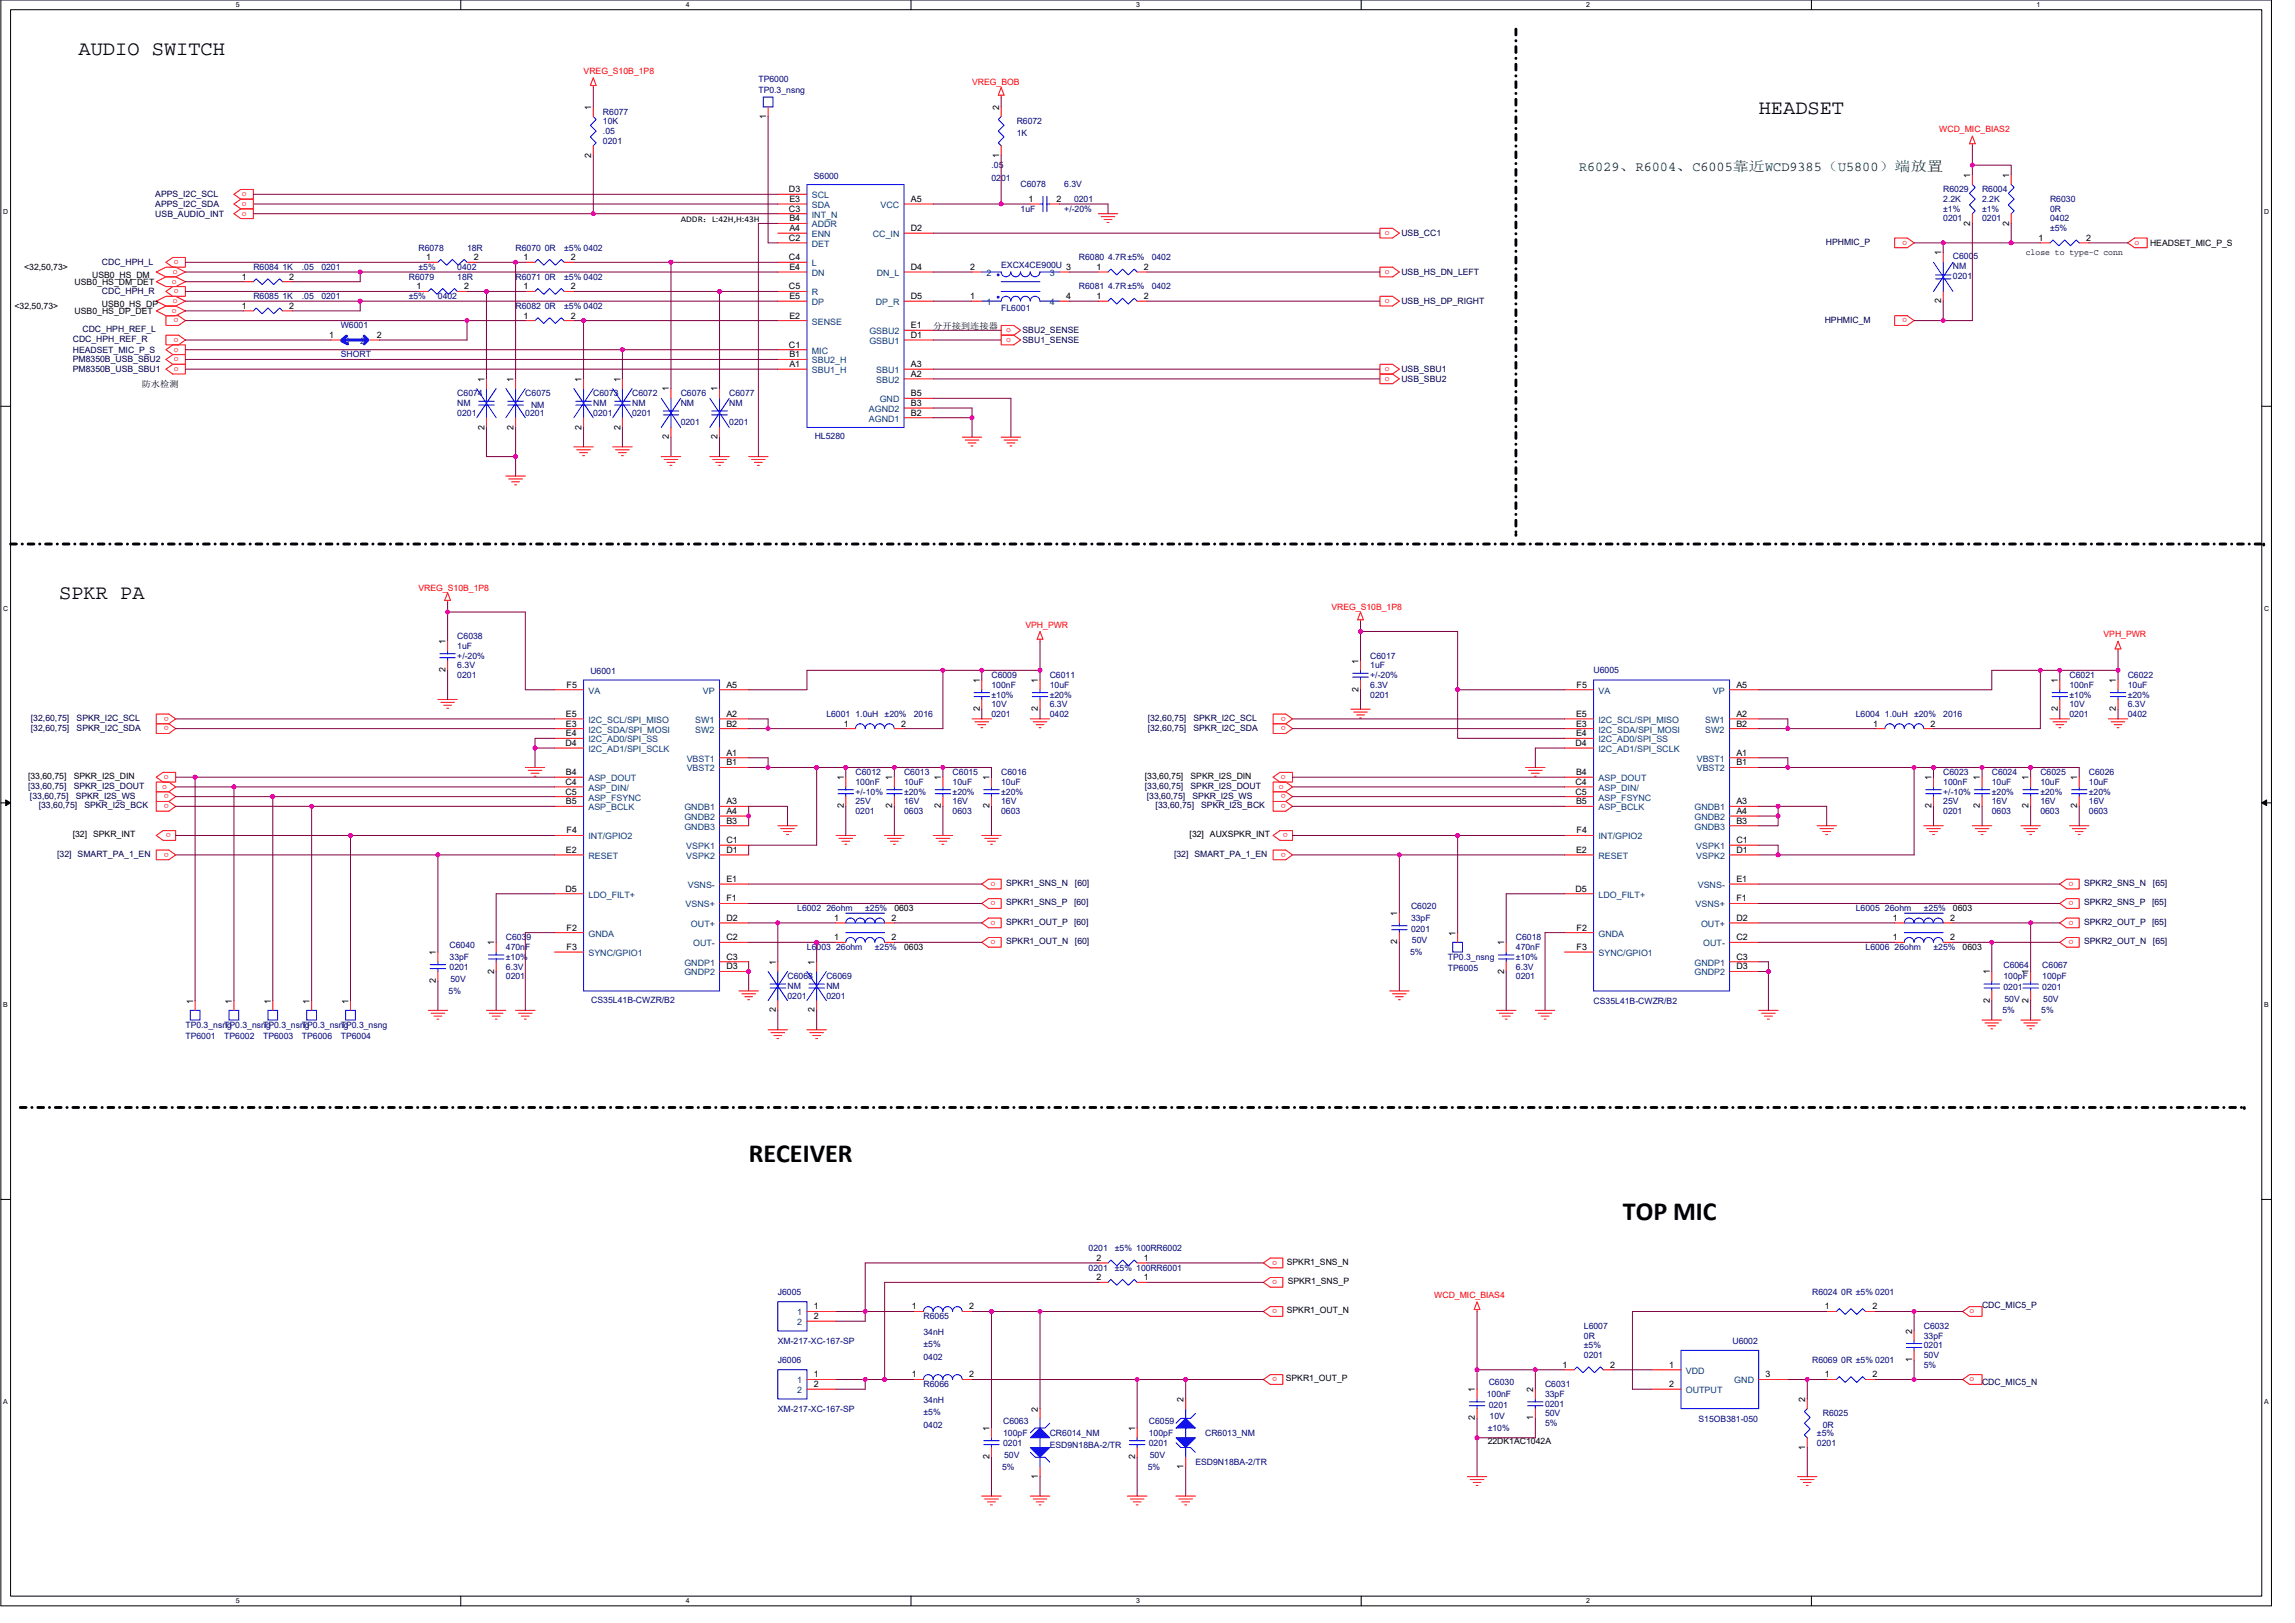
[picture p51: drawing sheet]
<svg xmlns="http://www.w3.org/2000/svg" width="420mm" height="297mm" viewBox="0 0 420 297" stroke-linecap="round" stroke-linejoin="round" font-family="sans-serif">
<defs><g id="words">
<g font-size="4.8">
<text x="137.1" y="212.6">RECEIVER</text>
<text x="297.1" y="223.2">TOP MIC</text>
</g>
<g font-size="3.7">
<text x="14.4" y="10.1">AUDIO SWITCH</text>
<text x="322" y="20.9">HEADSET</text>
<text x="10.8" y="109.6">SPKR PA</text>
</g>
<text font-size="2.5" fill="#008000" x="289.1" y="31.3">R6029、R6004、C6005靠近WCD9385（U5800）端放置</text>
<g font-size="1.6" fill="#f00">
<text x="106.8" y="13.5">VREG_S10B_1P8</text>
<text x="178" y="15.6">VREG_BOB</text>
<text x="355" y="24.2">WCD_MIC_BIAS2</text>
<text x="44.2" y="35.9">o</text>
<text x="44.2" y="37.7">o</text>
<text x="44.2" y="39.5">o</text>
<text x="253.5" y="43">o</text>
<text x="349.2" y="44" transform="rotate(180 349.2 44)">o</text>
<text x="390.8" y="44.8">o</text>
<text x="31.4" y="51.9">o</text>
<text x="31.6" y="50.1">o</text>
<text x="31.8" y="48.4">o</text>
<text x="31.8" y="53.7">o</text>
<text x="253.5" y="50.1">o</text>
<text x="31.4" y="57.3">o</text>
<text x="31.6" y="55.5">o</text>
<text x="32.7" y="58.3" transform="rotate(180 32.7 58.3)">o</text>
<text x="253.5" y="55.5">o</text>
<text x="349.2" y="58.3" transform="rotate(180 349.2 58.3)">o</text>
<text x="31.8" y="64.4">o</text>
<text x="32.7" y="61.8" transform="rotate(180 32.7 61.8)">o</text>
<text x="184.2" y="60.8">o</text>
<text x="184.2" y="62.6">o</text>
<text x="31.8" y="66.1">o</text>
<text x="31.8" y="67.9">o</text>
<text x="253.5" y="67.9">o</text>
<text x="253.5" y="69.7">o</text>
<text x="76.6" y="108.1">VREG_S10B_1P8</text>
<text x="243.7" y="111.7">VREG_S10B_1P8</text>
<text x="187.7" y="114.9">VPH_PWR</text>
<text x="385.1" y="116.6">VPH_PWR</text>
<text x="30.9" y="131.1" transform="rotate(180 30.9 131.1)">o</text>
<text x="235.4" y="131.1" transform="rotate(180 235.4 131.1)">o</text>
<text x="30.9" y="132.9" transform="rotate(180 30.9 132.9)">o</text>
<text x="235.4" y="132.9" transform="rotate(180 235.4 132.9)">o</text>
<text x="30" y="142.6">o</text>
<text x="234.5" y="142.6">o</text>
<text x="29.7" y="144.4">o</text>
<text x="30.9" y="145.4" transform="rotate(180 30.9 145.4)">o</text>
<text x="30.9" y="147.2" transform="rotate(180 30.9 147.2)">o</text>
<text x="234.1" y="144.4">o</text>
<text x="235.4" y="145.4" transform="rotate(180 235.4 145.4)">o</text>
<text x="235.4" y="147.2" transform="rotate(180 235.4 147.2)">o</text>
<text x="31.3" y="152.5" transform="rotate(180 31.3 152.5)">o</text>
<text x="235.7" y="152.5" transform="rotate(180 235.7 152.5)">o</text>
<text x="30.9" y="156" transform="rotate(180 30.9 156)">o</text>
<text x="182.2" y="161.4" transform="rotate(180 182.2 161.4)">o</text>
<text x="235.4" y="156" transform="rotate(180 235.4 156)">o</text>
<text x="379.6" y="161.4" transform="rotate(180 379.6 161.4)">o</text>
<text x="182.2" y="164.9" transform="rotate(180 182.2 164.9)">o</text>
<text x="379.6" y="164.9" transform="rotate(180 379.6 164.9)">o</text>
<text x="182.2" y="168.5" transform="rotate(180 182.2 168.5)">o</text>
<text x="182.2" y="172" transform="rotate(180 182.2 172)">o</text>
<text x="379.6" y="168.5" transform="rotate(180 379.6 168.5)">o</text>
<text x="379.6" y="172" transform="rotate(180 379.6 172)">o</text>
<text x="233.8" y="230.7" transform="rotate(180 233.8 230.7)">o</text>
<text x="233.8" y="239.6" transform="rotate(180 233.8 239.6)">o</text>
<text x="233.8" y="234.3" transform="rotate(180 233.8 234.3)">o</text>
<text x="262.6" y="237.5">WCD_MIC_BIAS4</text>
<text x="360.6" y="240.4">o</text>
<text x="233.8" y="252.1" transform="rotate(180 233.8 252.1)">o</text>
<text x="360.6" y="252.8">o</text>
</g>
<g font-size="1.6" fill="#000080">
<text x="138.8" y="14.9">TP6000</text>
<text x="138.8" y="17.1">TP0.3_nsng</text>
<text x="110.4" y="21">R6077</text>
<text x="110.4" y="22.8">10K</text>
<text x="186.1" y="22.8">R6072</text>
<text x="110.4" y="24.5">.05</text>
<text x="110.4" y="26.3">0201</text>
<text x="186.1" y="24.9">1K</text>
<text x="149" y="32.7">S6000</text>
<text x="181.5" y="30.8">.05</text>
<text x="181.5" y="33.1">0201</text>
<text x="186.8" y="34.3">C6078</text>
<text x="194.8" y="34.3">6.3V</text>
<text x="355.8" y="35.2">R6029</text>
<text x="362.9" y="35.2">R6004</text>
<text x="186.8" y="38.8">1uF</text>
<text x="194.8" y="38.8">+/-20%</text>
<text x="196.6" y="37">0201</text>
<text x="355.8" y="37">2.2K</text>
<text x="355.8" y="38.8">±1%</text>
<text x="355.8" y="40.5">0201</text>
<text x="362.9" y="37">2.2K</text>
<text x="362.9" y="38.8">±1%</text>
<text x="362.9" y="40.5">0201</text>
<text x="375.3" y="37">R6030</text>
<text x="375.3" y="38.8">0R</text>
<text x="375.3" y="40.5">0402</text>
<text x="76.6" y="45.9">R6078</text>
<text x="85.5" y="45.9">18R</text>
<text x="94.4" y="45.9">R6070</text>
<text x="99.7" y="45.9">0R</text>
<text x="103.3" y="45.9">±5% 0402</text>
<text x="197.5" y="47.6">R6080</text>
<text x="202.8" y="47.6">4.7R±5%</text>
<text x="210.8" y="47.6">0402</text>
<text x="357.5" y="47.5">C6005</text>
<text x="375.3" y="42.3">±5%</text>
<text x="46.4" y="49.4">R6084</text>
<text x="51.7" y="49.4">1K</text>
<text x="55.3" y="49.4">.05</text>
<text x="58.8" y="49.4">0201</text>
<text x="74.8" y="51.2">R6079</text>
<text x="76.6" y="49.4">±5%</text>
<text x="83.7" y="51.2">18R</text>
<text x="83.7" y="49.4">0402</text>
<text x="94.4" y="51.2">R6071</text>
<text x="99.7" y="51.2">0R</text>
<text x="103.3" y="51.2">±5% 0402</text>
<text x="183.3" y="49.1">EXCX4CE900U 3</text>
<text x="197.5" y="53">R6081</text>
<text x="202.8" y="53">4.7R±5%</text>
<text x="210.8" y="53">0402</text>
<text x="357.5" y="49.3">NM</text>
<text x="357.5" y="51">0201</text>
<text x="46.4" y="54.8">R6085</text>
<text x="51.7" y="54.8">1K</text>
<text x="55.3" y="54.8">.05</text>
<text x="58.8" y="54.8">0201</text>
<text x="74.8" y="54.8">±5%</text>
<text x="80.2" y="54.8">0402</text>
<text x="94.4" y="56.5">R6082</text>
<text x="99.7" y="56.5">0R</text>
<text x="103.3" y="56.5">±5% 0402</text>
<text x="183.3" y="56.9">FL6001</text>
<text x="62.4" y="60.1">W6001</text>
<text x="62.4" y="65.4">SHORT</text>
<text x="83.7" y="72.5">C6074</text>
<text x="83.7" y="74.3">NM</text>
<text x="83.7" y="76.1">0201</text>
<text x="96.2" y="72.5">C6075</text>
<text x="96.2" y="76.1">0201</text>
<text x="97.2" y="74.7">NM</text>
<text x="108.6" y="72.5">C6073</text>
<text x="108.6" y="74.3">NM</text>
<text x="108.6" y="76.1">0201</text>
<text x="115.7" y="72.5">C6072</text>
<text x="115.7" y="74.3">NM</text>
<text x="115.7" y="76.1">0201</text>
<text x="124.6" y="72.5">C6076</text>
<text x="124.6" y="74.3">NM</text>
<text x="124.6" y="77.9">0201</text>
<text x="133.5" y="72.5">C6077</text>
<text x="133.5" y="74.3">NM</text>
<text x="133.5" y="77.9">0201</text>
<text x="149.2" y="80.4">HL5280</text>
<text x="83.7" y="117">C6038</text>
<text x="83.7" y="118.8">1uF</text>
<text x="83.7" y="124.1">0201</text>
<text x="83.7" y="122.3">6.3V</text>
<text x="83.7" y="120.5">+/-20%</text>
<text x="108.1" y="123.4">U6001</text>
<text x="181.5" y="124.1">C6009</text>
<text x="181.5" y="125.9">100nF</text>
<text x="192.2" y="124.1">C6011</text>
<text x="192.2" y="125.9">10uF</text>
<text x="250.9" y="120.5">C6017</text>
<text x="250.9" y="122.3">1uF</text>
<text x="250.9" y="125.9">6.3V</text>
<text x="250.9" y="124.1">+/-20%</text>
<text x="291.8" y="123.2">U6005</text>
<text x="378.9" y="124.1">C6021</text>
<text x="378.9" y="125.9">100nF</text>
<text x="389.5" y="124.1">C6022</text>
<text x="389.5" y="125.9">10uF</text>
<text x="151.3" y="131.2">L6001</text>
<text x="156.6" y="131.2">1.0uH ±20%</text>
<text x="167.3" y="131.2">2016</text>
<text x="181.5" y="131.2">0201</text>
<text x="181.5" y="129.4">10V</text>
<text x="181.5" y="127.7">±10%</text>
<text x="192.2" y="131.2">0402</text>
<text x="192.2" y="129.4">6.3V</text>
<text x="192.2" y="127.7">±20%</text>
<text x="250.9" y="127.7">0201</text>
<text x="339.8" y="131.2">L6004</text>
<text x="345.1" y="131.2">1.0uH ±20%</text>
<text x="355.8" y="131.2">2016</text>
<text x="378.9" y="131.2">0201</text>
<text x="378.9" y="129.4">10V</text>
<text x="378.9" y="127.7">±10%</text>
<text x="389.5" y="131.2">0402</text>
<text x="389.5" y="129.4">6.3V</text>
<text x="389.5" y="127.7">±20%</text>
<text x="156.6" y="141.9">C6012</text>
<text x="156.6" y="143.7">100nF</text>
<text x="165.5" y="141.9">C6013</text>
<text x="165.5" y="143.7">10uF</text>
<text x="174.4" y="141.9">C6015</text>
<text x="174.4" y="143.7">10uF</text>
<text x="183.3" y="141.9">C6016</text>
<text x="183.3" y="143.7">10uF</text>
<text x="355.8" y="141.9">C6023</text>
<text x="355.8" y="143.7">100nF</text>
<text x="364.6" y="141.9">C6024</text>
<text x="364.6" y="143.7">10uF</text>
<text x="373.5" y="141.9">C6025</text>
<text x="373.5" y="143.7">10uF</text>
<text x="382.4" y="141.9">C6026</text>
<text x="382.4" y="143.7">10uF</text>
<text x="156.6" y="149">0201</text>
<text x="156.6" y="147.2">25V</text>
<text x="156.6" y="145.4">+/-10%</text>
<text x="165.5" y="149">0603</text>
<text x="165.5" y="147.2">16V</text>
<text x="165.5" y="145.4">±20%</text>
<text x="174.4" y="149">0603</text>
<text x="174.4" y="147.2">16V</text>
<text x="174.4" y="145.4">±20%</text>
<text x="183.3" y="149">0603</text>
<text x="183.3" y="147.2">16V</text>
<text x="183.3" y="145.4">±20%</text>
<text x="355.8" y="149">0201</text>
<text x="355.8" y="147.2">25V</text>
<text x="355.8" y="145.4">+/-10%</text>
<text x="364.6" y="149">0603</text>
<text x="364.6" y="147.2">16V</text>
<text x="364.6" y="145.4">±20%</text>
<text x="373.5" y="149">0603</text>
<text x="373.5" y="147.2">16V</text>
<text x="373.5" y="145.4">±20%</text>
<text x="382.4" y="149">0603</text>
<text x="382.4" y="147.2">16V</text>
<text x="382.4" y="145.4">±20%</text>
<text x="146" y="166.8">L6002</text>
<text x="151.3" y="166.8">26ohm</text>
<text x="158.4" y="166.8">±25%</text>
<text x="258.3" y="166.4">C6020</text>
<text x="339.8" y="166.8">L6005</text>
<text x="345.1" y="166.8">26ohm</text>
<text x="352.2" y="166.8">±25%</text>
<text x="82.3" y="173.5">C6040</text>
<text x="92.6" y="172.1">C6039</text>
<text x="92.6" y="173.9">470nF</text>
<text x="147.7" y="173.9">L6003</text>
<text x="153.1" y="173.9">26ohm</text>
<text x="160.2" y="173.9">±25%</text>
<text x="258.3" y="168.6">33pF</text>
<text x="258.3" y="170.5">0201</text>
<text x="258.5" y="172.6">50V</text>
<text x="277.5" y="172.1">C6018</text>
<text x="277.5" y="173.9">470nF</text>
<text x="341.5" y="173.9">L6006</text>
<text x="346.9" y="173.9">26ohm</text>
<text x="354" y="173.9">±25%</text>
<text x="82.3" y="175.7">33pF</text>
<text x="82.3" y="177.6">0201</text>
<text x="82.5" y="179.7">50V</text>
<text x="92.6" y="179.2">0201</text>
<text x="92.6" y="177.4">6.3V</text>
<text x="92.6" y="175.7">±10%</text>
<text x="144.2" y="179.2">C6068</text>
<text x="151.3" y="179.2">C6069</text>
<text x="258.1" y="174.8">5%</text>
<text x="265.1" y="177.8">TP6005</text>
<text x="265.1" y="175.7">TP0.3_nsng</text>
<text x="277.5" y="179.2">0201</text>
<text x="277.5" y="177.4">6.3V</text>
<text x="277.5" y="175.7">±10%</text>
<text x="366.8" y="177.1">C6064</text>
<text x="366.8" y="179.2">100pF</text>
<text x="373.9" y="177.1">C6067</text>
<text x="373.9" y="179.2">100pF</text>
<text x="82.1" y="181.9">5%</text>
<text x="108.3" y="183.5">CS35L41B-CWZR/B2</text>
<text x="144.2" y="181">NM</text>
<text x="144.2" y="182.8">0201</text>
<text x="151.3" y="181">NM</text>
<text x="151.3" y="182.8">0201</text>
<text x="291.8" y="183.8">CS35L41B-CWZR/B2</text>
<text x="366.6" y="185.4">5%</text>
<text x="366.8" y="181.2">0201</text>
<text x="367" y="183.3">50V</text>
<text x="373.7" y="185.4">5%</text>
<text x="373.9" y="181.2">0201</text>
<text x="374.1" y="183.3">50V</text>
<text x="33.9" y="190.2">TP6001</text>
<text x="33.9" y="188.1">TP0.3_nsng</text>
<text x="41.1" y="190.2">TP6002</text>
<text x="41.1" y="188.1">TP0.3_nsng</text>
<text x="48.2" y="190.2">TP6003</text>
<text x="48.2" y="188.1">TP0.3_nsng</text>
<text x="55.3" y="190.2">TP6006</text>
<text x="55.3" y="188.1">TP0.3_nsng</text>
<text x="62.4" y="190.2">TP6004</text>
<text x="62.4" y="188.1">TP0.3_nsng</text>
<text x="199.3" y="229">0201</text>
<text x="199.3" y="232.6">0201</text>
<text x="204.1" y="229">±5% 100RR6002</text>
<text x="204.1" y="232.6">±5% 100RR6001</text>
<text x="142.4" y="237">J6005</text>
<text x="331.8" y="237">R6024</text>
<text x="337.1" y="237">0R ±5% 0201</text>
<text x="169.1" y="241.4">R6065</text>
<text x="169.1" y="244.3">34nH</text>
<text x="290" y="243.2">L6007</text>
<text x="290" y="245">0R</text>
<text x="317.2" y="245.9">U6002</text>
<text x="352.2" y="243.2">C6032</text>
<text x="352.2" y="245">33pF</text>
<text x="142.4" y="249.4">J6006</text>
<text x="142.4" y="246.1">XM-217-XC-167-SP</text>
<text x="169.1" y="246.6">±5%</text>
<text x="169.1" y="248.9">0402</text>
<text x="290" y="246.8">±5%</text>
<text x="290" y="248.6">0201</text>
<text x="331.8" y="249.4">R6069</text>
<text x="337.1" y="249.4">0R ±5% 0201</text>
<text x="352.2" y="246.8">0201</text>
<text x="352.2" y="248.6">50V</text>
<text x="352.2" y="250.3">5%</text>
<text x="169.1" y="253.9">R6066</text>
<text x="169.1" y="256.7">34nH</text>
<text x="272.2" y="255.7">100nF</text>
<text x="272.6" y="253.5">C6030</text>
<text x="272.6" y="257.6">0201</text>
<text x="282.9" y="253.9">C6031</text>
<text x="282.9" y="255.7">33pF</text>
<text x="282.9" y="257.4">0201</text>
<text x="142.4" y="258.5">XM-217-XC-167-SP</text>
<text x="169.1" y="259.1">±5%</text>
<text x="169.1" y="261.4">0402</text>
<text x="183.7" y="260.6">C6063</text>
<text x="183.7" y="262.8">100pF</text>
<text x="192.2" y="262.8">CR6014_NM</text>
<text x="210.3" y="260.6">C6059</text>
<text x="210.3" y="262.8">100pF</text>
<text x="220.6" y="262.8">CR6013_NM</text>
<text x="272.4" y="261.9">±10%</text>
<text x="272.7" y="259.8">10V</text>
<text x="282.9" y="259.2">50V</text>
<text x="282.9" y="261">5%</text>
<text x="310.9" y="260.3">S15OB381-050</text>
<text x="332.6" y="262.8">±5%</text>
<text x="333.7" y="259.2">R6025</text>
<text x="333.7" y="261.4">0R</text>
<text x="183.5" y="269">5%</text>
<text x="183.7" y="264.7">0201</text>
<text x="183.8" y="266.9">50V</text>
<text x="192.2" y="264.9">ESD9N18BA-2/TR</text>
<text x="210.1" y="269">5%</text>
<text x="210.3" y="264.7">0201</text>
<text x="210.5" y="266.9">50V</text>
<text x="218.9" y="268.1">ESD9N18BA-2/TR</text>
<text x="332.6" y="264.6">0201</text>
</g>
<g font-size="1.6">
<text x="108.2" y="20.1" transform="rotate(-90 108.2 20.1)">1</text>
<text x="140.2" y="21.7" transform="rotate(-90 140.2 21.7)">1</text>
<text x="182.9" y="20.1" transform="rotate(-90 182.9 20.1)">2</text>
<text x="108.2" y="28.8" transform="rotate(-90 108.2 28.8)">2</text>
<text x="182.9" y="28.8" transform="rotate(-90 182.9 28.8)">1</text>
<text x="144.4" y="35.2">D3</text>
<text x="360.7" y="32.5" transform="rotate(-90 360.7 32.5)">1</text>
<text x="367.8" y="32.5" transform="rotate(-90 367.8 32.5)">1</text>
<text x="124.6" y="40.6">ADDR：L:42H,H:43H</text>
<text x="144.4" y="38.7">C3</text>
<text x="144.5" y="40.5">B4</text>
<text x="144.5" y="37">E3</text>
<text x="166.8" y="37">A5</text>
<text x="188.3" y="37">1</text>
<text x="193.4" y="37">2</text>
<text x="360.7" y="41.3" transform="rotate(-90 360.7 41.3)">2</text>
<text x="367.8" y="41.3" transform="rotate(-90 367.8 41.3)">2</text>
<text x="78" y="47.6">1</text>
<text x="86.8" y="47.6">2</text>
<text x="95.8" y="47.6">1</text>
<text x="104.5" y="47.6">2</text>
<text x="144.4" y="44.1">C2</text>
<text x="144.4" y="47.6">C4</text>
<text x="144.5" y="42.3">A4</text>
<text x="166.8" y="42.3">D2</text>
<text x="355.4" y="46.8" transform="rotate(-90 355.4 46.8)">1</text>
<text x="370.9" y="46.8">close to type-C conn</text>
<text x="373.2" y="44.1">1</text>
<text x="381.9" y="44.1">2</text>
<text x="393.6" y="45">HEADSET_MIC_P_S</text>
<text x="4.4" y="49.4">&lt;32,50,73&gt;</text>
<text x="13.7" y="52.1">USB0_HS_DM_DET</text>
<text x="16.9" y="50.8">USB0_HS_DM</text>
<text x="44.2" y="51.2">1</text>
<text x="53" y="51.2">2</text>
<text x="76.3" y="53">1</text>
<text x="85" y="53">2</text>
<text x="95.8" y="53">1</text>
<text x="104.5" y="53">2</text>
<text x="144.4" y="53">C5</text>
<text x="144.5" y="49.4">E4</text>
<text x="166.8" y="49.4">D4</text>
<text x="177.6" y="49.4">2</text>
<text x="200.7" y="49.4">1</text>
<text x="209.4" y="49.4">2</text>
<text x="2.7" y="56.5">&lt;32,50,73&gt;</text>
<text x="13.7" y="57.4">USB0_HS_DP_DET</text>
<text x="18.7" y="56.2">USB0_HS_DP</text>
<text x="44.2" y="56.5">1</text>
<text x="53" y="56.5">2</text>
<text x="95.8" y="58.3">1</text>
<text x="104.5" y="58.3">2</text>
<text x="144.5" y="58.3">E2</text>
<text x="144.5" y="54.7">E5</text>
<text x="166.8" y="54.7">D5</text>
<text x="177.6" y="54.7">1</text>
<text x="195.2" y="54.7">4</text>
<text x="200.7" y="54.7">1</text>
<text x="209.4" y="54.7">2</text>
<text x="355.4" y="55.5" transform="rotate(-90 355.4 55.5)">2</text>
<text x="60.2" y="61.8">1</text>
<text x="69" y="61.8">2</text>
<text x="144.4" y="63.6">C1</text>
<text x="144.5" y="65.4">B1</text>
<text x="166.8" y="61.8">D1</text>
<text x="166.8" y="60.1">E1</text>
<text x="170.8" y="60.2">分开接到连接器</text>
<text x="25.9" y="70.8">防水检测</text>
<text x="88.7" y="69.9" transform="rotate(-90 88.7 69.9)">1</text>
<text x="94" y="69.9" transform="rotate(-90 94 69.9)">1</text>
<text x="106.5" y="69.9" transform="rotate(-90 106.5 69.9)">1</text>
<text x="113.6" y="69.9" transform="rotate(-90 113.6 69.9)">1</text>
<text x="122.5" y="71.6" transform="rotate(-90 122.5 71.6)">1</text>
<text x="131.3" y="71.6" transform="rotate(-90 131.3 71.6)">1</text>
<text x="144.5" y="67.2">A1</text>
<text x="166.8" y="69">A2</text>
<text x="166.8" y="67.2">A3</text>
<text x="166.8" y="76.1">B2</text>
<text x="166.8" y="74.3">B3</text>
<text x="166.8" y="72.5">B5</text>
<text x="88.7" y="78.6" transform="rotate(-90 88.7 78.6)">2</text>
<text x="94" y="78.6" transform="rotate(-90 94 78.6)">2</text>
<text x="106.5" y="78.6" transform="rotate(-90 106.5 78.6)">2</text>
<text x="113.6" y="78.6" transform="rotate(-90 113.6 78.6)">2</text>
<text x="122.5" y="80.4" transform="rotate(-90 122.5 80.4)">2</text>
<text x="131.3" y="80.4" transform="rotate(-90 131.3 80.4)">2</text>
<text x="81.6" y="117.9" transform="rotate(-90 81.6 117.9)">1</text>
<text x="81.6" y="123.1" transform="rotate(-90 81.6 123.1)">2</text>
<text x="103.7" y="125.9">F5</text>
<text x="133" y="125.9">A5</text>
<text x="179.4" y="125" transform="rotate(-90 179.4 125)">1</text>
<text x="190" y="125" transform="rotate(-90 190 125)">1</text>
<text x="248.7" y="121.4" transform="rotate(-90 248.7 121.4)">1</text>
<text x="288.6" y="125.9">F5</text>
<text x="317.9" y="125.9">A5</text>
<text x="376.7" y="125" transform="rotate(-90 376.7 125)">1</text>
<text x="387.4" y="125" transform="rotate(-90 387.4 125)">1</text>
<text x="103.6" y="131.2">E5</text>
<text x="133" y="131.2">A2</text>
<text x="179.4" y="130.2" transform="rotate(-90 179.4 130.2)">2</text>
<text x="190" y="130.2" transform="rotate(-90 190 130.2)">2</text>
<text x="248.7" y="126.6" transform="rotate(-90 248.7 126.6)">2</text>
<text x="288.5" y="131.2">E5</text>
<text x="317.9" y="131.2">A2</text>
<text x="376.7" y="130.2" transform="rotate(-90 376.7 130.2)">2</text>
<text x="387.4" y="130.2" transform="rotate(-90 387.4 130.2)">2</text>
<text x="103.5" y="136.5">D4</text>
<text x="103.6" y="133">E3</text>
<text x="103.6" y="134.7">E4</text>
<text x="133" y="133">B2</text>
<text x="154.5" y="133">1</text>
<text x="165" y="133">2</text>
<text x="288.4" y="136.5">D4</text>
<text x="288.5" y="133">E3</text>
<text x="288.5" y="134.7">E4</text>
<text x="317.9" y="133">B2</text>
<text x="343" y="133">1</text>
<text x="353.5" y="133">2</text>
<text x="5.1" y="142.6">[33,60,75]</text>
<text x="13.5" y="142.6">SPKR_I2S_DIN</text>
<text x="103.5" y="143.6">C4</text>
<text x="103.6" y="141.9">B4</text>
<text x="133" y="138.3">A1</text>
<text x="133" y="140.1">B1</text>
<text x="154.5" y="142.8" transform="rotate(-90 154.5 142.8)">1</text>
<text x="163.4" y="142.8" transform="rotate(-90 163.4 142.8)">1</text>
<text x="172.2" y="142.8" transform="rotate(-90 172.2 142.8)">1</text>
<text x="181.1" y="142.8" transform="rotate(-90 181.1 142.8)">1</text>
<text x="209.6" y="142.6">[33,60,75]</text>
<text x="218" y="142.6">SPKR_I2S_DIN</text>
<text x="288.4" y="143.6">C4</text>
<text x="288.5" y="141.9">B4</text>
<text x="317.9" y="138.3">A1</text>
<text x="317.9" y="140.1">B1</text>
<text x="353.6" y="142.8" transform="rotate(-90 353.6 142.8)">1</text>
<text x="362.5" y="142.8" transform="rotate(-90 362.5 142.8)">1</text>
<text x="371.4" y="142.8" transform="rotate(-90 371.4 142.8)">1</text>
<text x="380.3" y="142.8" transform="rotate(-90 380.3 142.8)">1</text>
<text x="103.5" y="145.4">C5</text>
<text x="103.6" y="147.2">B5</text>
<text x="133" y="147.2">A3</text>
<text x="133" y="149">A4</text>
<text x="154.5" y="148" transform="rotate(-90 154.5 148)">2</text>
<text x="163.4" y="148" transform="rotate(-90 163.4 148)">2</text>
<text x="172.2" y="148" transform="rotate(-90 172.2 148)">2</text>
<text x="181.1" y="148" transform="rotate(-90 181.1 148)">2</text>
<text x="288.4" y="145.4">C5</text>
<text x="288.5" y="147.2">B5</text>
<text x="317.9" y="147.2">A3</text>
<text x="317.9" y="149">A4</text>
<text x="353.6" y="148" transform="rotate(-90 353.6 148)">2</text>
<text x="362.5" y="148" transform="rotate(-90 362.5 148)">2</text>
<text x="371.4" y="148" transform="rotate(-90 371.4 148)">2</text>
<text x="380.3" y="148" transform="rotate(-90 380.3 148)">2</text>
<text x="13.3" y="153.3">[32] SPKR_INT</text>
<text x="103.7" y="152.5">F4</text>
<text x="133" y="154.3">C1</text>
<text x="133" y="150.7">B3</text>
<text x="217.8" y="153.3">[32] AUXSPKR_INT</text>
<text x="288.6" y="152.5">F4</text>
<text x="317.9" y="150.7">B3</text>
<text x="317.9" y="154.3">C1</text>
<text x="103.6" y="156.1">E2</text>
<text x="133" y="161.4">E1</text>
<text x="133" y="156.1">D1</text>
<text x="288.5" y="156.1">E2</text>
<text x="317.9" y="156.1">D1</text>
<text x="317.9" y="161.4">E1</text>
<text x="103.5" y="163.2">D5</text>
<text x="133" y="165">F1</text>
<text x="163.7" y="166.8">0603</text>
<text x="255.8" y="167.7" transform="rotate(-90 255.8 167.7)">1</text>
<text x="288.4" y="163.2">D5</text>
<text x="317.9" y="165">F1</text>
<text x="357.5" y="166.8">0603</text>
<text x="90.5" y="173" transform="rotate(-90 90.5 173)">1</text>
<text x="103.7" y="170.3">F2</text>
<text x="103.7" y="173.9">F3</text>
<text x="133" y="172.1">C2</text>
<text x="133" y="168.5">D2</text>
<text x="152.7" y="172.1">1</text>
<text x="152.7" y="168.5">1</text>
<text x="163.2" y="172.1">2</text>
<text x="163.2" y="168.5">2</text>
<text x="165.5" y="173.9">0603</text>
<text x="255.8" y="172.8" transform="rotate(-90 255.8 172.8)">2</text>
<text x="266.5" y="171.2" transform="rotate(-90 266.5 171.2)">1</text>
<text x="275.4" y="173" transform="rotate(-90 275.4 173)">1</text>
<text x="288.6" y="170.3">F2</text>
<text x="288.6" y="173.9">F3</text>
<text x="317.9" y="172.1">C2</text>
<text x="317.9" y="168.5">D2</text>
<text x="346.5" y="172.1">1</text>
<text x="346.5" y="168.5">1</text>
<text x="357" y="172.1">2</text>
<text x="357" y="168.5">2</text>
<text x="359.3" y="173.9">0603</text>
<text x="79.8" y="180" transform="rotate(-90 79.8 180)">2</text>
<text x="79.8" y="174.8" transform="rotate(-90 79.8 174.8)">1</text>
<text x="90.5" y="178.2" transform="rotate(-90 90.5 178.2)">2</text>
<text x="133" y="175.6">C3</text>
<text x="133" y="177.4">D3</text>
<text x="142" y="176.6" transform="rotate(-90 142 176.6)">1</text>
<text x="149.1" y="176.6" transform="rotate(-90 149.1 176.6)">1</text>
<text x="275.4" y="178.2" transform="rotate(-90 275.4 178.2)">2</text>
<text x="317.9" y="175.6">C3</text>
<text x="317.9" y="177.4">D3</text>
<text x="364.3" y="178.3" transform="rotate(-90 364.3 178.3)">1</text>
<text x="371.4" y="178.3" transform="rotate(-90 371.4 178.3)">1</text>
<text x="35.3" y="183.7" transform="rotate(-90 35.3 183.7)">1</text>
<text x="42.4" y="183.7" transform="rotate(-90 42.4 183.7)">1</text>
<text x="49.6" y="183.7" transform="rotate(-90 49.6 183.7)">1</text>
<text x="56.7" y="183.7" transform="rotate(-90 56.7 183.7)">1</text>
<text x="63.8" y="183.7" transform="rotate(-90 63.8 183.7)">1</text>
<text x="142" y="185.3" transform="rotate(-90 142 185.3)">2</text>
<text x="149.1" y="185.3" transform="rotate(-90 149.1 185.3)">2</text>
<text x="364.3" y="183.5" transform="rotate(-90 364.3 183.5)">2</text>
<text x="371.4" y="183.5" transform="rotate(-90 371.4 183.5)">2</text>
<text x="200.7" y="230.8">2</text>
<text x="209.4" y="230.8">1</text>
<text x="235.6" y="231.5">SPKR1_SNS_N</text>
<text x="149" y="239.6">1</text>
<text x="166.9" y="239.6">1</text>
<text x="177.4" y="239.6">2</text>
<text x="200.7" y="234.3">2</text>
<text x="209.4" y="234.3">1</text>
<text x="235.7" y="235.1">SPKR1_SNS_P</text>
<text x="334.1" y="239.6">1</text>
<text x="342.8" y="239.6">2</text>
<text x="149" y="241.4">2</text>
<text x="235.6" y="240.4">SPKR1_OUT_N</text>
<text x="350" y="244.1" transform="rotate(-90 350 244.1)">2</text>
<text x="286.1" y="250.3">1</text>
<text x="294.8" y="250.3">2</text>
<text x="305.6" y="250.3">1</text>
<text x="350" y="249.3" transform="rotate(-90 350 249.3)">1</text>
<text x="149" y="252.1">1</text>
<text x="149" y="253.9">2</text>
<text x="166.9" y="252.1">1</text>
<text x="177.4" y="252.1">2</text>
<text x="216.7" y="256.6" transform="rotate(-90 216.7 256.6)">2</text>
<text x="235.4" y="252.8">SPKR1_OUT_P</text>
<text x="270" y="254.8" transform="rotate(-90 270 254.8)">1</text>
<text x="280.7" y="254.8" transform="rotate(-90 280.7 254.8)">2</text>
<text x="305.6" y="253.9">2</text>
<text x="323.2" y="252.1">3</text>
<text x="330.5" y="256.6" transform="rotate(-90 330.5 256.6)">2</text>
<text x="334.1" y="252.1">1</text>
<text x="342.8" y="252.1">2</text>
<text x="181.1" y="261.9" transform="rotate(-90 181.1 261.9)">1</text>
<text x="190" y="258.3" transform="rotate(-90 190 258.3)">2</text>
<text x="207.8" y="261.9" transform="rotate(-90 207.8 261.9)">1</text>
<text x="270" y="260" transform="rotate(-90 270 260)">2</text>
<text x="280.7" y="260" transform="rotate(-90 280.7 260)">1</text>
<text x="181.1" y="267.1" transform="rotate(-90 181.1 267.1)">2</text>
<text x="207.8" y="267.1" transform="rotate(-90 207.8 267.1)">2</text>
<text x="216.7" y="268.9" transform="rotate(-90 216.7 268.9)">1</text>
<text x="272.4" y="264.2">22DK1AC1042A</text>
<text x="330.5" y="265.3" transform="rotate(-90 330.5 265.3)">1</text>
<text x="190" y="270.6" transform="rotate(-90 190 270.6)">1</text>
</g>
<g font-size="1.6" fill="#000040">
<text x="28.4" y="36.1">APPS_I2C_SCL</text>
<text x="28.4" y="37.9">APPS_I2C_SDA</text>
<text x="28.4" y="39.6">USB_AUDIO_INT</text>
<text x="256.6" y="43.2">USB_CC1</text>
<text x="334.3" y="44.8">HPHMIC_P</text>
<text x="18.7" y="48.5">CDC_HPH_L</text>
<text x="18.7" y="53.9">CDC_HPH_R</text>
<text x="256.6" y="50.3">USB_HS_DN_LEFT</text>
<text x="256.6" y="55.6">USB_HS_DP_RIGHT</text>
<text x="334.1" y="59">HPHMIC_M</text>
<text x="13.3" y="62.6">CDC_HPH_REF_R</text>
<text x="13.3" y="64.5">HEADSET_MIC_P_S</text>
<text x="15.1" y="60.8">CDC_HPH_REF_L</text>
<text x="187.2" y="61">SBU2_SENSE</text>
<text x="187.2" y="62.8">SBU1_SENSE</text>
<text x="13.3" y="66.3">PM8350B_USB_SBU2</text>
<text x="13.3" y="68.1">PM8350B_USB_SBU1</text>
<text x="256.6" y="68.1">USB_SBU1</text>
<text x="256.6" y="69.9">USB_SBU2</text>
<text x="5.7" y="131.9">[32,60,75]</text>
<text x="14" y="131.9">SPKR_I2C_SCL</text>
<text x="210.1" y="131.9">[32,60,75]</text>
<text x="218.5" y="131.9">SPKR_I2C_SCL</text>
<text x="5.7" y="133.7">[32,60,75]</text>
<text x="14" y="133.7">SPKR_I2C_SDA</text>
<text x="210.1" y="133.7">[32,60,75]</text>
<text x="218.5" y="133.7">SPKR_I2C_SDA</text>
<text x="5.1" y="144.4">[33,60,75]</text>
<text x="5.5" y="146.2">[33,60,75]</text>
<text x="7.1" y="147.9">[33,60,75]</text>
<text x="13.5" y="144.4">SPKR_I2S_DOUT</text>
<text x="13.9" y="146.2">SPKR_I2S_WS</text>
<text x="15.4" y="147.9">SPKR_I2S_BCK</text>
<text x="209.6" y="144.4">[33,60,75]</text>
<text x="210" y="146.2">[33,60,75]</text>
<text x="211.6" y="147.9">[33,60,75]</text>
<text x="218" y="144.4">SPKR_I2S_DOUT</text>
<text x="218.3" y="146.2">SPKR_I2S_WS</text>
<text x="219.9" y="147.9">SPKR_I2S_BCK</text>
<text x="10.5" y="156.8">[32] SMART_PA_1_EN</text>
<text x="214.9" y="156.8">[32] SMART_PA_1_EN</text>
<text x="184.2" y="162.2">SPKR1_SNS_N</text>
<text x="184.2" y="165.7">SPKR1_SNS_P</text>
<text x="196.6" y="165.7">[60]</text>
<text x="196.8" y="162.2">[60]</text>
<text x="381.5" y="162.2">SPKR2_SNS_N</text>
<text x="381.5" y="165.7">SPKR2_SNS_P</text>
<text x="394" y="165.7">[65]</text>
<text x="394.2" y="162.2">[65]</text>
<text x="184.2" y="169.3">SPKR1_OUT_P [60]</text>
<text x="184.2" y="172.8">SPKR1_OUT_N</text>
<text x="196.8" y="172.8">[60]</text>
<text x="381.5" y="169.3">SPKR2_OUT_P [65]</text>
<text x="381.5" y="172.8">SPKR2_OUT_N</text>
<text x="394.2" y="172.8">[65]</text>
<text x="362.9" y="239.3">CDC_MIC5_P</text>
<text x="362.9" y="253.5">CDC_MIC5_N</text>
</g>
<g font-size="1.6" fill="#004080">
<text x="148.6" y="41.6">ADDR</text>
<text x="148.6" y="39.8">INT_N</text>
<text x="148.6" y="36.3">SCL</text>
<text x="148.6" y="38.1">SDA</text>
<text x="161.2" y="38.1">VCC</text>
<text x="148.6" y="43.4">ENN</text>
<text x="148.6" y="45.2">DET</text>
<text x="159.8" y="43.4">CC_IN</text>
<text x="148.6" y="48.7">L</text>
<text x="148.6" y="50.5">DN</text>
<text x="160.5" y="50.5">DN_L</text>
<text x="180.6" y="50.5">2</text>
<text x="192.2" y="50.5">3</text>
<text x="148.6" y="54.1">R</text>
<text x="148.6" y="59.4">SENSE</text>
<text x="148.6" y="55.8">DP</text>
<text x="160.3" y="55.8">DP_R</text>
<text x="180.6" y="55.8">1</text>
<text x="192.2" y="55.8">4</text>
<text x="63.3" y="62.9">1</text>
<text x="65.9" y="62.9">2</text>
<text x="148.6" y="64.7">MIC</text>
<text x="159.2" y="62.9">GSBU1</text>
<text x="159.2" y="61.2">GSBU2</text>
<text x="148.6" y="68.3">SBU1_H</text>
<text x="148.6" y="66.5">SBU2_H</text>
<text x="160.4" y="70.1">SBU2</text>
<text x="160.4" y="68.3">SBU1</text>
<text x="159.1" y="77.2">AGND1</text>
<text x="159.1" y="75.4">AGND2</text>
<text x="161" y="73.6">GND</text>
<text x="107.7" y="127">VA</text>
<text x="128.7" y="127">VP</text>
<text x="292.6" y="127">VA</text>
<text x="313.6" y="127">VP</text>
<text x="107.7" y="137.6">I2C_AD1/SPI_SCLK</text>
<text x="107.7" y="134.1">I2C_SDA/SPI_MOSI</text>
<text x="107.7" y="135.8">I2C_AD0/SPI_SS</text>
<text x="107.7" y="132.3">I2C_SCL/SPI_MISO</text>
<text x="127.3" y="132.3">SW1</text>
<text x="127.3" y="134.1">SW2</text>
<text x="292.6" y="137.6">I2C_AD1/SPI_SCLK</text>
<text x="292.6" y="134.1">I2C_SDA/SPI_MOSI</text>
<text x="292.6" y="135.8">I2C_AD0/SPI_SS</text>
<text x="292.6" y="132.3">I2C_SCL/SPI_MISO</text>
<text x="312.2" y="132.3">SW1</text>
<text x="312.2" y="134.1">SW2</text>
<text x="107.7" y="143">ASP_DOUT</text>
<text x="125.7" y="139.4">VBST1</text>
<text x="125.7" y="141.2">VBST2</text>
<text x="292.6" y="143">ASP_DOUT</text>
<text x="310.6" y="139.4">VBST1</text>
<text x="310.6" y="141.2">VBST2</text>
<text x="107.7" y="148.3">ASP_BCLK</text>
<text x="107.7" y="144.7">ASP_DIN/</text>
<text x="107.7" y="146.5">ASP_FSYNC</text>
<text x="125.3" y="148.3">GNDB1</text>
<text x="292.6" y="148.3">ASP_BCLK</text>
<text x="292.6" y="144.7">ASP_DIN/</text>
<text x="292.6" y="146.5">ASP_FSYNC</text>
<text x="310.2" y="148.3">GNDB1</text>
<text x="107.7" y="153.6">INT/GPIO2</text>
<text x="125.3" y="150.1">GNDB2</text>
<text x="125.3" y="151.8">GNDB3</text>
<text x="125.6" y="155.4">VSPK1</text>
<text x="292.6" y="153.6">INT/GPIO2</text>
<text x="310.2" y="150.1">GNDB2</text>
<text x="310.2" y="151.8">GNDB3</text>
<text x="310.5" y="155.4">VSPK1</text>
<text x="107.7" y="157.2">RESET</text>
<text x="125.6" y="157.2">VSPK2</text>
<text x="292.6" y="157.2">RESET</text>
<text x="310.5" y="157.2">VSPK2</text>
<text x="107.7" y="164.3">LDO_FILT+</text>
<text x="125.5" y="166.1">VSNS+</text>
<text x="125.9" y="162.5">VSNS-</text>
<text x="292.6" y="164.3">LDO_FILT+</text>
<text x="310.4" y="166.1">VSNS+</text>
<text x="310.8" y="162.5">VSNS-</text>
<text x="107.7" y="171.4">GNDA</text>
<text x="126.5" y="169.6">OUT+</text>
<text x="126.9" y="173.2">OUT-</text>
<text x="292.6" y="171.4">GNDA</text>
<text x="311.4" y="169.6">OUT+</text>
<text x="311.8" y="173.2">OUT-</text>
<text x="107.7" y="175">SYNC/GPIO1</text>
<text x="125.3" y="176.7">GNDP1</text>
<text x="125.3" y="178.5">GNDP2</text>
<text x="292.6" y="175">SYNC/GPIO1</text>
<text x="310.2" y="176.7">GNDP1</text>
<text x="310.2" y="178.5">GNDP2</text>
<text x="146" y="240.7">1</text>
<text x="146" y="242.5">2</text>
<text x="308.6" y="251.4">VDD</text>
<text x="146" y="253.2">1</text>
<text x="146" y="255">2</text>
<text x="308.6" y="255">OUTPUT</text>
<text x="317.5" y="253.2">GND</text>
</g>
<g font-size="1.3">
<text x="43.1" y="1.3">5</text>
<text x="125.6" y="1.3">4</text>
<text x="208" y="1.3">3</text>
<text x="290.4" y="1.3">2</text>
<text x="372.8" y="1.3">1</text>
<text x=".6" y="39.2">D</text>
<text x="414.5" y="39.2">D</text>
<text x=".6" y="111.8">C</text>
<text x="414.5" y="111.8">C</text>
<text x=".6" y="184.4">B</text>
<text x="414.5" y="184.4">B</text>
<text x=".6" y="256.9">A</text>
<text x="414.5" y="256.9">A</text>
<text x="43.1" y="293.5">5</text>
<text x="125.6" y="293.5">4</text>
<text x="208" y="293.5">3</text>
<text x="290.4" y="293.5">2</text>
</g>
</g></defs>
<path d="M.2 0h415.7v293.9h-415.7zM1.9 1.8h412.2v290.3h-412.2z" fill="none" stroke="#000" stroke-width=".18"/>
<g fill="#fff">
<path d="M43.1 .2h.7v1.4h-.7z"/>
<path d="M43.1 292.3h.7v1.4h-.7z"/>
</g>
<path d="M84.4 0v1.8M84.4 292.1v1.8" fill="none" stroke="#000" stroke-width=".18"/>
<g fill="#fff">
<path d="M125.6 .2h.7v1.4h-.7z"/>
<path d="M125.6 292.3h.7v1.4h-.7z"/>
</g>
<path d="M166.8 0v1.8M166.8 292.1v1.8" fill="none" stroke="#000" stroke-width=".18"/>
<g fill="#fff">
<path d="M208 .2h.7v1.4h-.7z"/>
<path d="M208 292.3h.7v1.4h-.7z"/>
</g>
<path d="M249.2 0v1.8M249.2 292.1v1.8" fill="none" stroke="#000" stroke-width=".18"/>
<g fill="#fff">
<path d="M290.4 .2h.7v1.4h-.7z"/>
<path d="M290.4 292.3h.7v1.4h-.7z"/>
</g>
<path d="M331.6 0v1.8M331.6 292.1v1.8" fill="none" stroke="#000" stroke-width=".18"/>
<g fill="#fff">
<path d="M372.8 .2h.7v1.4h-.7z"/>
<path d="M.6 38.1h.9v1.4h-.9z"/>
<path d="M414.5 38.1h.9v1.4h-.9z"/>
<path d="M.6 110.6h.9v1.5h-.9z"/>
<path d="M414.5 110.6h.9v1.5h-.9z"/>
</g>
<path d="M.2 74.4h1.7M414.1 74.4h1.8" fill="none" stroke="#000" stroke-width=".18"/>
<g fill="#fff">
<path d="M.6 183.2h.8v1.4h-.8z"/>
<path d="M414.5 183.2h.9v1.4h-.9z"/>
</g>
<path d="M.2 146.9h1.7M414.1 146.9h1.8" fill="none" stroke="#000" stroke-width=".18"/>
<path d="M1 146.4l.9 .5-.9 .5zM414.1 146.9l.9-.5v1z" fill="#000" stroke="#000" stroke-width=".18"/>
<g fill="#fff">
<path d="M.6 255.8h.8v1.4h-.8z"/>
<path d="M414.5 255.8h.9v1.4h-.9z"/>
</g>
<path d="M.2 219.5h1.7M414.1 219.5h1.8" fill="none" stroke="#000" stroke-width=".18"/>
<path d="M277.5 5.3v92.5M1.9 99.6h412.5M277.5 97.8h.1M414.4 99.6h.1M3.7 202.7h407.2M410.9 202.7h.1" fill="none" stroke="#000" stroke-width=".53" stroke-dasharray="1.1 1.1 0 1.1"/>
<g fill="none" stroke="#f00" stroke-width=".18">
<path d="M108.6 14.2l.5 1.4h-1zM108.6 15.6v.4M108.6 19.6v1.7M140.6 19.6v1.7M183.3 16l.5 1.4h-1zM183.3 17.4v.4M183.3 19.6v1.7M42.8 35.6l1.3-.9h2.3v1.7h-2.3zM42.8 39.1l1.3-.9h2.3v1.8h-2.3zM44.1 36.4l-1.3 .9 1.3 .9M44.1 36.4h2.3v1.8h-2.3M108.6 26.7v1.7"/>
<path d="M142.4 39.1h5.3M142.4 35.6h5.3M142.4 37.3h5.3M165.5 37.3h5.3M183.3 26.7v1.7M188.6 37.3h1.8M192.2 37.3h1.8M201.1 39.1h3.5M201.6 39.6h2.5M361.1 24.9l.5 1.4h-1zM361.1 26.3v.4M361.1 32v1.8"/>
<path d="M361.1 39.1v1.8M368.2 32v1.8M368.2 39.1v1.8M28.6 49.8l1.8-.9h1.8l1.7 .9-1.7 .9h-1.8zM28.6 55.1l1.8-.9h1.8l1.7 .9-1.7 .9h-1.8zM28.6 51.6l1.8-.9h1.8l1.7 .9-1.7 .9h-1.8zM28.6 56.9l1.8-.9h1.8l1.7 .9-1.7 .9h-1.8zM30.4 48l1.2-.9h2.3v1.8h-2.3zM30.4 53.3l1.2-.8h2.3v1.7h-2.3zM30.4 57.8h2.3l1.2 .9-1.2 .9h-2.3zM44.6 51.6h1.8M44.6 56.9h1.8"/>
<path d="M51.7 51.6h1.8M51.7 56.9h1.8M76.6 53.3h1.8M78.4 48h1.8M83.7 53.3h1.8M85.5 48h1.8M96.2 53.3h1.7M96.2 58.7h1.7M96.2 48h1.7M103.3 53.3h1.8M103.3 58.7h1.8M103.3 48h1.8"/>
<path d="M142.4 42.7h5.3M142.4 40.9h5.3M142.4 44.4h5.3M142.4 48h5.3M142.4 53.3h5.3M142.4 58.7h5.3M142.4 49.8h5.3M142.4 55.1h5.3M165.5 42.7h5.3M165.5 49.8h5.3M165.5 55.1h5.3M178 55.1h1.7"/>
<path d="M178 49.8h1.7M183.3 59.6h2.3l1.2 .9-1.2 .8h-2.3zM194 55.1h1.7M194 49.8h1.7M201.1 55.1h1.8M201.1 49.8h1.8M202.1 40.2h1.5M202.7 40.7h.3M208.2 55.1h1.8M208.2 49.8h1.8M252.6 41.8h2.3l1.3 .9-1.3 .9h-2.3zM252.6 48.9h2.3l1.3 .9-1.3 .9h-2.3z"/>
<path d="M252.6 54.2h2.3l1.3 .9-1.3 .9h-2.3zM346.9 43.6h2.3l1.2 .8-1.2 .9h-2.3zM346.9 57.8h2.3l1.2 .9-1.2 .9h-2.3zM355.8 46.2v1.8M355.8 53.3v1.8M373.5 44.4h1.8M380.7 44.4h1.7M389.5 44.4l1.3-.8h2.3v1.7h-2.3zM30.4 64l1.2-.9h2.3v1.8h-2.3zM30.4 67.6l1.2-.9h2.3v1.8h-2.3zM30.4 61.3h2.3l1.2 .9-1.2 .9h-2.3zM31.6 64.9l-1.2 .9 1.2 .9"/>
<path d="M31.6 64.9h2.3v1.8h-2.3M60.6 62.2h1.8M67.7 62.2h1.8M89.1 69.3v1.8M89.1 76.5v1.7M94.4 69.3v1.8M94.4 76.5v1.7M106.8 69.3v1.8M106.8 76.5v1.7M114 69.3v1.8M114 76.5v1.7M122.8 71.1v1.8"/>
<path d="M122.8 78.2v1.8M131.7 71.1v1.8M131.7 78.2v1.8M142.4 67.6h5.3M142.4 65.8h5.3M142.4 64h5.3M165.5 69.3h5.3M165.5 67.6h5.3M165.5 76.5h5.3M165.5 74.7h5.3M165.5 72.9h5.3M165.5 62.2h5.3"/>
<path d="M165.5 60.5h5.3M183.3 61.3h2.3l1.2 .9-1.2 .9h-2.3zM252.6 66.7h2.3l1.3 .9-1.3 .9h-2.3zM252.6 68.5h2.3l1.3 .8-1.3 .9h-2.3zM92.6 87.1h3.6M93.1 87.7h2.5M93.7 88.2h1.4M94.2 88.7h.4M105.1 81.8h3.5M105.6 82.3h2.5M106.1 82.8h1.5M106.7 83.4h.3"/>
<path d="M112.2 81.8h3.5M112.7 82.3h2.5M113.2 82.8h1.5M113.8 83.4h.3M121.1 83.6h3.5M121.6 84.1h2.5M122.1 84.6h1.5M122.7 85.2h.3M130 83.6h3.5M130.5 84.1h2.5M131 84.6h1.4M131.6 85.2h.3"/>
<path d="M137.1 83.6h3.5M137.6 84.1h2.5M138.1 84.6h1.5M138.7 85.2h.3M176.2 80h3.5M176.7 80.5h2.5M177.2 81.1h1.5M177.8 81.6h.3M183.3 80h3.5M183.8 80.5h2.5M184.4 81.1h1.4M184.9 81.6h.3"/>
<path d="M81.9 108.5l.6 1.4h-1.1zM81.9 109.9v.3M81.9 117.3v1.8M190.4 115.6l.5 1.4h-1zM190.4 117v.3M249.1 112l.5 1.4h-1.1zM249.1 113.4v.4M387.8 117.3l.5 1.5h-1.1zM387.8 118.8v.3M28.6 130.7h2.3l1.3 .9-1.3 .9h-2.3zM28.6 132.5h2.3l1.3 .8-1.3 .9h-2.3zM80.2 128h3.5"/>
<path d="M80.7 128.5h2.5M81.2 129.1h1.5M81.8 129.6h.3M81.9 120.9v1.8M101.5 136.9h5.3M101.5 133.3h5.3M101.5 135.1h5.3M101.5 131.6h5.3M101.5 126.2h5.3M131.7 138.7h5.4M131.7 131.6h5.4M131.7 126.2h5.4"/>
<path d="M131.7 133.3h5.4M154.8 133.3h1.8M163.7 133.3h1.8M178 131.6h3.5M178.5 132.1h2.5M179 132.6h1.5M179.6 133.2h.3M179.7 124.5v1.7M179.7 128v1.8M188.6 131.6h3.6M189.2 132.1h2.5M189.7 132.6h1.4"/>
<path d="M190.2 133.2h.4M190.4 124.5v1.7M190.4 128v1.8M233.1 130.7h2.3l1.2 .9-1.2 .9h-2.3zM233.1 132.5h2.3l1.2 .8-1.2 .9h-2.3zM247.3 129.8h3.6M247.8 130.3h2.5M248.4 130.9h1.4M248.9 131.4h.3M249.1 120.9v1.8M249.1 124.5v1.7M286.4 136.9h5.4"/>
<path d="M286.4 133.3h5.4M286.4 135.1h5.4M286.4 131.6h5.4M286.4 126.2h5.4M316.6 138.7h5.4M316.6 131.6h5.4M316.6 126.2h5.4M316.6 133.3h5.4M343.3 133.3h1.8M352.2 133.3h1.8M375.3 131.6h3.6M375.8 132.1h2.5"/>
<path d="M376.4 132.6h1.4M376.9 133.2h.4M377.1 124.5v1.7M377.1 128v1.8M386 131.6h3.5M386.5 132.1h2.5M387 132.6h1.5M387.6 133.2h.3M387.8 124.5v1.7M387.8 128v1.8M28.6 142.2l1.3-.8h2.3v1.7h-2.3zM28.6 152.9l1.3-.9h2.3v1.8h-2.3z"/>
<path d="M28.6 155.6h2.3l1.3 .9-1.3 .9h-2.3zM28.6 143.1h2.3l1.3 .9-1.3 .9h-2.3zM28.6 146.7h2.3l1.3 .9-1.3 .9h-2.3zM30.9 144.9h-2.3v1.8h2.3M30.9 144.9l1.3 .9-1.3 .9M96.2 140.5h3.5M96.7 141h2.5M97.2 141.5h1.5M97.8 142.1h.3M101.5 142.2h5.3M101.5 147.6h5.3M101.5 144h5.3"/>
<path d="M101.5 145.8h5.3M101.5 156.5h5.3M101.5 152.9h5.3M131.7 147.6h5.4M131.7 149.4h5.4M131.7 140.5h5.4M131.7 151.1h5.4M131.7 154.7h5.4M131.7 156.5h5.4M142.4 151.1h3.6M142.9 151.7h2.5M143.5 152.2h1.4"/>
<path d="M144 152.7h.3M153.1 152.9h3.5M153.6 153.4h2.5M154.1 154h1.5M154.7 154.5h.3M154.8 142.2v1.8M154.8 145.8v1.8M162 152.9h3.5M162.5 153.4h2.5M163 154h1.5M163.6 154.5h.3M163.7 142.2v1.8"/>
<path d="M163.7 145.8v1.8M170.8 152.9h3.6M171.4 153.4h2.5M171.9 154h1.4M172.5 154.5h.3M172.6 142.2v1.8M172.6 145.8v1.8M179.7 152.9h3.6M180.3 153.4h2.5M180.8 154h1.4M181.3 154.5h.4M181.5 142.2v1.8"/>
<path d="M181.5 145.8v1.8M233.1 142.2l1.2-.8h2.3v1.7h-2.3zM233.1 152.9l1.2-.9h2.3v1.8h-2.3zM233.1 155.6h2.3l1.2 .9-1.2 .9h-2.3zM233.1 143.1h2.3l1.2 .9-1.2 .9h-2.3zM233.1 146.7h2.3l1.2 .9-1.2 .9h-2.3zM235.4 144.9l1.2 .9-1.2 .9M235.4 144.9h-2.3v1.8h2.3M279.3 140.5h3.6M279.8 141h2.5M280.4 141.5h1.4M280.9 142.1h.4"/>
<path d="M286.4 142.2h5.4M286.4 147.6h5.4M286.4 144h5.4M286.4 145.8h5.4M286.4 156.5h5.4M286.4 152.9h5.4M316.6 147.6h5.4M316.6 149.4h5.4M316.6 140.5h5.4M316.6 151.1h5.4M316.6 154.7h5.4M316.6 156.5h5.4"/>
<path d="M332.6 151.1h3.6M333.2 151.7h2.5M333.7 152.2h1.4M334.3 152.7h.3M352.2 151.1h3.6M352.7 151.7h2.5M353.3 152.2h1.4M353.8 152.7h.4M354 142.2v1.8M354 145.8v1.8M361.1 151.1h3.5M361.6 151.7h2.5"/>
<path d="M362.2 152.2h1.4M362.7 152.7h.3M362.9 142.2v1.8M362.9 145.8v1.8M370 151.1h3.5M370.5 151.7h2.5M371 152.2h1.5M371.6 152.7h.3M371.8 142.2v1.8M371.8 145.8v1.8M378.9 151.1h3.5M379.4 151.7h2.5"/>
<path d="M379.9 152.2h1.5M380.5 152.7h.3M380.7 142.2v1.8M380.7 145.8v1.8M80.2 174.2v1.8M80.2 177.8v1.8M90.8 172.5v1.7M90.8 176v1.8M101.5 163.6h5.3M101.5 170.7h5.3M101.5 174.2h5.3M131.7 172.5h5.4"/>
<path d="M131.7 176h5.4M131.7 168.9h5.4M131.7 177.8h5.4M131.7 161.8h5.4M131.7 165.4h5.4M142.4 176v1.8M149.5 176v1.8M153.1 172.5h1.7M153.1 168.9h1.7M162 172.5h1.7M162 168.9h1.7M179.7 161.8l1.3-.9h2.3v1.8h-2.3z"/>
<path d="M179.7 165.4l1.3-.9h2.3v1.7h-2.3zM179.7 168.9l1.3-.9h2.3v1.8h-2.3zM179.7 172.5l1.3-.9h2.3v1.8h-2.3zM256.2 167.1v1.8M256.2 170.7v1.8M266.9 170.7v1.8M275.7 172.5v1.7M275.7 176v1.8M286.4 163.6h5.4M286.4 170.7h5.4M286.4 174.2h5.4M316.6 172.5h5.4"/>
<path d="M316.6 176h5.4M316.6 168.9h5.4M316.6 177.8h5.4M316.6 161.8h5.4M316.6 165.4h5.4M346.9 172.5h1.7M346.9 168.9h1.7M355.8 172.5h1.7M355.8 168.9h1.7M364.6 177.8v1.8M371.8 177.8v1.8M377.1 161.8l1.2-.9h2.4v1.8h-2.4z"/>
<path d="M377.1 165.4l1.2-.9h2.4v1.7h-2.4zM377.1 168.9l1.2-.9h2.4v1.8h-2.4zM377.1 172.5l1.2-.9h2.4v1.8h-2.4zM35.7 183.1v1.8M42.8 183.1v1.8M49.9 183.1v1.8M57.1 183.1v1.8M64.2 183.1v1.8M78.4 184.9h3.5M78.9 185.4h2.5M79.4 186h1.5M80 186.5h.3"/>
<path d="M89.1 184.9h3.5M89.6 185.4h2.5M90.1 186h1.5M90.7 186.5h.3M94.4 184.9h3.5M94.9 185.4h2.5M95.5 186h1.4M96 186.5h.3M135.3 181.4h3.5M135.8 181.9h2.5M136.3 182.4h1.5M136.9 183h.3"/>
<path d="M140.6 188.5h3.6M141.1 189h2.5M141.7 189.5h1.4M142.2 190.1h.4M142.4 183.1v1.8M147.7 188.5h3.6M148.3 189h2.5M148.8 189.5h1.4M149.3 190.1h.4M149.5 183.1v1.8M254.4 181.4h3.6M254.9 181.9h2.5"/>
<path d="M255.5 182.4h1.4M256 183h.4M274 184.9h3.5M274.5 185.4h2.5M275 186h1.5M275.6 186.5h.3M281.1 184.9h3.5M281.6 185.4h2.5M282.1 186h1.5M282.7 186.5h.3M322 184.9h3.5M322.5 185.4h2.5"/>
<path d="M323 186h1.5M323.6 186.5h.3M362.9 186.7h3.5M363.4 187.2h2.5M363.9 187.7h1.5M364.5 188.3h.3M364.6 181.4v1.7M370 186.7h3.5M370.5 187.2h2.5M371 187.7h1.5M371.6 188.3h.3M371.8 181.4v1.7"/>
<path d="M201.1 231.1h1.8M201.1 234.7h1.8M208.2 231.1h1.8M208.2 234.7h1.8M231.3 231.1l1.2-.8h2.4v1.7h-2.4zM231.3 234.7l1.2-.9h2.4v1.8h-2.4zM270.4 238.3l.5 1.4h-1zM270.4 239.7v.3M147.7 252.5h5.4M147.7 254.3h5.4M147.7 240h5.4M147.7 241.8h5.4"/>
<path d="M167.3 252.5h1.8M167.3 240h1.8M176.2 252.5h1.8M176.2 240h1.8M190.4 257.8v1.8M217.1 256v1.8M231.3 240l1.2-.9h2.4v1.8h-2.4zM231.3 252.5l1.2-.9h2.4v1.8h-2.4zM270.4 254.3v1.7M270.4 257.8v1.8M281.1 257.8v1.8M281.1 254.3v1.7"/>
<path d="M286.4 250.7h1.8M293.5 250.7h1.8M302.4 250.7h5.4M302.4 254.3h5.4M322 252.5h5.3M330.9 256v1.8M334.4 240h1.8M334.4 252.5h1.8M341.5 240h1.8M341.5 252.5h1.8M350.4 247.1v1.8M350.4 243.6v1.8"/>
<path d="M359.3 240l1.3-.9h2.3v1.8h-2.3zM359.3 252.5l1.3-.9h2.3v1.8h-2.3zM179.7 273.8h3.6M180.3 274.3h2.5M180.8 274.9h1.4M181.3 275.4h.4M181.5 261.4v1.7M181.5 264.9v1.8M188.6 273.8h3.6M189.2 274.3h2.5M189.7 274.9h1.4M190.2 275.4h.4"/>
<path d="M190.4 268.5v1.8M206.4 273.8h3.6M206.9 274.3h2.5M207.5 274.9h1.4M208 275.4h.4M208.2 261.4v1.7M208.2 264.9v1.8M215.3 273.8h3.6M215.8 274.3h2.5M216.4 274.9h1.4M216.9 275.4h.3M217.1 266.7v1.8"/>
<path d="M268.6 270.3h3.6M269.2 270.8h2.5M269.7 271.3h1.4M270.2 271.9h.4M329.1 270.3h3.5M329.6 270.8h2.5M330.1 271.3h1.5M330.7 271.9h.3M330.9 263.1v1.8"/>
</g>
<g fill="none" stroke="#00f" stroke-width=".18">
<path d="M139.7 17.8h1.8v1.8h-1.8zM108.6 21.3l.5 .6-1 1 1 1.1-1 1.1 1 1-.5 .6M147.7 33.8h17.8v44.4h-17.8zM183.3 21.3l-.5 .6 1 1-1 1.1 1 1.1-1 1 .5 .6M190.4 37.3h.5M190.9 35.9v2.9M191.7 35.9v2.9M191.7 37.3h.5M361.1 33.8l.5 .5-1 1.1 1 1-1 1.1 1 1.1-.5 .5M368.2 33.8l.5 .5-1 1.1 1 1-1 1.1 1 1.1-.5 .5M46.4 51.6l.5-.6 1.1 1.1 1.1-1.1 1 1.1 1.1-1.1 .5 .6M46.4 56.9l.5-.5 1.1 1 1.1-1 1 1 1.1-1 .5 .5"/>
<path d="M78.4 53.3l.5-.5 1.1 1.1 1.1-1.1 1 1.1 1.1-1.1 .5 .5M80.2 48l.5-.5 1.1 1 1-1 1.1 1 1.1-1 .5 .5M97.9 53.3l.6-.5 1.1 1.1 1-1.1 1.1 1.1 1.1-1.1 .5 .5M97.9 58.7l.6-.6 1.1 1.1 1-1.1 1.1 1.1 1.1-1.1 .5 .6M97.9 48l.6-.5 1.1 1 1-1 1.1 1 1.1-1 .5 .5M179.7 49.8h3.6M183.3 49.8a.88 .88 0 0 0 .9 .9 .88 .88 0 0 0 .8-.9M183.3 53.3h7.1M183.3 51.6h7.1M185 55.1a.88 .88 0 0 0-.8-.9 .88 .88 0 0 0-.9 .9h-3.6M185.1 49.8a.88 .88 0 0 0 .8 .9 .88 .88 0 0 0 .9-.9 .89 .89 0 0 0 .9 .9 .89 .89 0 0 0 .9-.9 .89 .89 0 0 0 .9 .9 .89 .89 0 0 0 .9-.9M185.1 55.1a.88 .88 0 0 1 .8-.9 .88 .88 0 0 1 .9 .9 .89 .89 0 0 1 .9-.9 .89 .89 0 0 1 .9 .9 .9 .9 0 0 1 .9-.9 .9 .9 0 0 1 .9 .9h3.6"/>
<path d="M190.4 49.8h3.6M202.9 55.1l.5-.5 1.1 1 1-1 1.1 1 1.1-1 .5 .5M202.9 49.8l.5-.5 1.1 1 1-1 1.1 1 1.1-1 .5 .5M354 48l3.5 5.3M354.3 50.3h2.9M354.3 51h2.9M355.8 48v2.3M355.8 51v2.3M357.5 48l-3.5 5.3M375.3 44.4l.5-.5 1.1 1.1 1.1-1.1 1 1.1 1.1-1.1 .6 .5M87.3 71.1l3.5 5.4M87.6 73.4h2.9"/>
<path d="M87.6 74.1h2.9M89.1 71.1v2.3M89.1 74.1v2.4M90.8 71.1l-3.5 5.4M92.6 71.1l3.6 5.4M93 73.4h2.8M93 74.1h2.8M94.4 71.1v2.3M94.4 74.1v2.4M96.2 71.1l-3.6 5.4M105.1 71.1l3.5 5.4M105.4 73.4h2.9"/>
<path d="M105.4 74.1h2.9M106.8 71.1v2.3M106.8 74.1v2.4M108.6 71.1l-3.5 5.4M112.2 71.1l3.5 5.4M112.5 73.4h2.9M112.5 74.1h2.9M114 71.1v2.3M114 74.1v2.4M115.7 71.1l-3.5 5.4M121.1 72.9l3.5 5.3M121.4 75.2h2.9"/>
<path d="M121.4 75.9h2.9M122.8 72.9v2.3M122.8 75.9v2.3M124.6 72.9l-3.5 5.3M130 72.9l3.5 5.3M130.3 75.2h2.8M130.3 75.9h2.8M131.7 72.9v2.3M131.7 75.9v2.3M133.5 72.9l-3.5 5.3M80.5 119.7h2.9M81.9 119.1v.6"/>
<path d="M80.5 120.4h2.9M81.9 120.4v.5M106.8 124.5h24.9v56.9h-24.9zM158.4 133.3a.88 .88 0 0 0-.9-.8 .88 .88 0 0 0-.9 .8M160.2 133.3a.88 .88 0 0 0-.9-.8 .88 .88 0 0 0-.9 .8M161.9 133.3a.88 .88 0 0 0-.8-.8 .88 .88 0 0 0-.9 .8M163.7 133.3a.88 .88 0 0 0-.9-.8 .88 .88 0 0 0-.8 .8M178.3 126.8h2.9M178.3 127.5h2.9M179.7 126.2v.6M179.7 127.5v.5M189 126.8h2.8"/>
<path d="M189 127.5h2.8M190.4 126.2v.6M190.4 127.5v.5M247.7 123.2h2.8M247.7 123.9h2.8M249.1 122.7v.5M249.1 123.9v.6M291.8 124.5h24.8v56.9h-24.8zM346.8 133.3a.88 .88 0 0 0-.8-.8 .88 .88 0 0 0-.9 .8M348.6 133.3a.88 .88 0 0 0-.9-.8 .88 .88 0 0 0-.8 .8M352.2 133.3a.89 .89 0 0 0-.9-.8 .89 .89 0 0 0-.9 .8 .88 .88 0 0 0-.9-.8 .88 .88 0 0 0-.9 .8M375.7 126.8h2.8"/>
<path d="M375.7 127.5h2.8M377.1 126.2v.6M377.1 127.5v.5M386.3 126.8h2.9M386.3 127.5h2.9M387.8 126.2v.6M387.8 127.5v.5M153.4 144.5h2.9M153.4 145.3h2.9M154.8 144v.5M154.8 145.3v.5M162.3 144.5h2.9"/>
<path d="M162.3 145.3h2.9M163.7 144v.5M163.7 145.3v.5M171.2 144.5h2.8M171.2 145.3h2.8M172.6 144v.5M172.6 145.3v.5M180.1 144.5h2.8M180.1 145.3h2.8M181.5 144v.5M181.5 145.3v.5M352.6 144.5h2.8"/>
<path d="M352.6 145.3h2.8M354 144v.5M354 145.3v.5M361.5 144.5h2.8M361.5 145.3h2.8M362.9 144v.5M362.9 145.3v.5M370.3 144.5h2.9M370.3 145.3h2.9M371.8 144v.5M371.8 145.3v.5M379.2 144.5h2.9"/>
<path d="M379.2 145.3h2.9M380.7 144v.5M380.7 145.3v.5M78.7 176.6h2.9M78.7 177.3h2.9M80.2 176v.6M80.2 177.3v.5M89.4 174.8h2.9M89.4 175.5h2.9M90.8 174.2v.6M90.8 175.5v.5M140.6 177.8l3.6 5.3"/>
<path d="M142.4 177.8v2.3M144.2 177.8l-3.6 5.3M147.7 177.8l3.6 5.3M149.5 177.8v2.3M151.3 177.8l-3.6 5.3M154.8 172.4a.88 .88 0 0 1 .9-.8 .88 .88 0 0 1 .9 .8 .89 .89 0 0 1 .9-.8 .89 .89 0 0 1 .9 .8M154.8 170.7h7.2M154.8 167.1h7.2M154.8 165.4h7.2M158.4 168.9a.89 .89 0 0 0-.9-.9 .89 .89 0 0 0-.9 .9 .88 .88 0 0 0-.9-.9 .88 .88 0 0 0-.9 .9h7.2M158.4 172.4a.88 .88 0 0 1 .9-.8 .88 .88 0 0 1 .9 .8M160.2 168.9a.88 .88 0 0 0-.9-.9 .88 .88 0 0 0-.9 .9"/>
<path d="M160.2 172.4a.88 .88 0 0 1 .9-.8 .88 .88 0 0 1 .8 .8M161.9 168.9a.88 .88 0 0 0-.8-.9 .88 .88 0 0 0-.9 .9M254.8 169.4h2.8M254.8 170.2h2.8M256.2 168.9v.5M256.2 170.2v.5M266 172.5h1.7v1.7h-1.7zM274.3 174.8h2.9M274.3 175.5h2.9M275.7 174.2v.6M275.7 175.5v.5M348.6 172.4a.88 .88 0 0 1 .9-.8 .88 .88 0 0 1 .9 .8 .89 .89 0 0 1 .9-.8 .89 .89 0 0 1 .9 .8 .89 .89 0 0 1 .9-.8 .89 .89 0 0 1 .9 .8 .89 .89 0 0 1 .8-.8 .89 .89 0 0 1 .9 .8"/>
<path d="M348.6 170.7h7.2M348.6 167.1h7.2M348.6 165.4h7.2M355.7 168.9a.89 .89 0 0 0-.9-.9 .89 .89 0 0 0-.8 .9 .89 .89 0 0 0-.9-.9 .89 .89 0 0 0-.9 .9 .89 .89 0 0 0-.9-.9 .89 .89 0 0 0-.9 .9 .88 .88 0 0 0-.9-.9 .88 .88 0 0 0-.9 .9h7.2M364.6 179.6v.5M371.8 179.6v.5M34.8 184.9h1.8v1.8h-1.8zM41.9 184.9h1.8v1.8h-1.8zM49.1 184.9h1.7v1.8h-1.7zM56.2 184.9h1.7v1.8h-1.7zM63.3 184.9h1.8v1.8h-1.8zM141 180.1h2.8"/>
<path d="M141 180.8h2.8M142.4 180.8v2.3M148.1 180.1h2.8M148.1 180.8h2.8M149.5 180.8v2.3M363.2 180.1h2.9M363.2 180.8h2.9M364.6 180.8v.6M370.3 180.1h2.9M370.3 180.8h2.9M371.8 180.8v.6M142.4 238.3h5.3v5.3h-5.3z"/>
<path d="M202.9 231.1l.5-.5 1.1 1.1 1-1.1 1.1 1.1 1.1-1.1 .5 .5M202.9 234.7l.5-.5 1.1 1 1-1 1.1 1 1.1-1 .5 .5M142.4 250.7h5.3v5.3h-5.3zM169.1 252.5a.88 .88 0 0 1 .8-.9 .88 .88 0 0 1 .9 .9M169.1 240a.88 .88 0 0 1 .8-.9 .88 .88 0 0 1 .9 .9M170.8 252.5a.88 .88 0 0 1 .9-.9 .88 .88 0 0 1 .9 .9M170.8 240a.88 .88 0 0 1 .9-.9 .88 .88 0 0 1 .9 .9M172.6 252.5a.88 .88 0 0 1 .9-.9 .88 .88 0 0 1 .9 .9 .89 .89 0 0 1 .9-.9 .89 .89 0 0 1 .9 .9M172.6 240a.88 .88 0 0 1 .9-.9 .88 .88 0 0 1 .9 .9 .89 .89 0 0 1 .9-.9 .89 .89 0 0 1 .9 .9M190.4 259.6v1.8M217.1 257.8v1.8M218.9 258.7l-.9 .9h-1.8l-.9 .9"/>
<path d="M269 256.6h2.8M269 257.3h2.8M270.4 256v.6M270.4 257.3v.5M279.7 257.3h2.8M279.7 256.6h2.8M281.1 257.3v.5M281.1 256v.6M288.2 250.7l.5-.5 1.1 1 1.1-1 1 1 1.1-1 .5 .5M307.8 247.1h14.2v10.7h-14.2zM330.9 257.8l-.6 .5 1.1 1.1-1.1 1.1 1.1 1-1.1 1.1 .6 .5M336.2 240l.5-.5 1.1 1.1 1.1-1.1 1 1.1 1.1-1.1 .5 .5"/>
<path d="M336.2 252.5l.5-.6 1.1 1.1 1.1-1.1 1 1.1 1.1-1.1 .5 .6M349 246.6h2.8M349 245.9h2.8M350.4 246.6v.5M350.4 245.4v.5M180.1 263.7h2.8M180.1 264.4h2.8M181.5 263.1v.6M181.5 264.4v.5M188.6 265.8l.9 .9h1.8l.9 .9M190.4 266.7v1.8M190.4 263.1v1.8"/>
<path d="M192.2 260.5l-.9 .9h-1.8l-.9 .9M206.8 263.7h2.8M206.8 264.4h2.8M208.2 263.1v.6M208.2 264.4v.5M215.3 264l.9 .9h1.8l.9 .9M217.1 264.9v1.8M217.1 261.4v1.7"/>
</g>
<path d="M62.6 62.4l1 .5M62.9 62.2h3.9M63.4 61.5l-.8 .7M66.7 61.5l.5 .6M67.4 62.2l-.7 .7" fill="none" stroke="#00f" stroke-width=".53"/>
<g fill="#00f" stroke="#00f" stroke-width=".18">
<path d="M188.6 264.9h3.6l-1.8 1.8z"/>
<path d="M188.6 263.1l1.8-1.7 1.8 1.7z"/>
<path d="M215.3 263.1h3.6l-1.8 1.8z"/>
<path d="M215.3 261.4l1.8-1.8 1.8 1.8z"/>
<circle cx="182.7" cy="54.4" r=".17"/>
<circle cx="182.7" cy="50.3" r=".17"/>
</g>
<g fill="none" stroke="#800040" stroke-width=".18">
<path d="M108.6 16v3.6M183.3 17.8v1.8M46.4 39.1h62.2M46.4 35.6h96M46.4 37.3h96M108.6 28.4v10.7M108.6 39.1h33.8M140.6 21.3v23.1h1.8M170.8 37.3h17.8M183.3 28.4v8.9M194 37.3h8.9v1.8M361.1 30.2h7.1v1.8"/>
<path d="M361.1 26.7v3.5M361.1 30.2v1.8M33.9 48h44.5M33.9 58.7h51.6M33.9 51.6h10.7M33.9 56.9h10.7M33.9 49.8h32M33.9 55.1h32M33.9 53.3h42.7M85.5 58.7v3.5h-16M85.5 53.3h3.6M85.5 58.7h10.7"/>
<path d="M87.3 48h7.1M89.1 53.3v16M89.1 53.3h7.1M94.4 48v21.3M94.4 48h1.8M105.1 53.3h26.6M105.1 58.7h1.7M105.1 48h17.7M106.8 58.7v10.6M106.8 58.7h35.6M122.8 48v23.1M122.8 48h19.6"/>
<path d="M131.7 53.3v17.8M131.7 53.3h10.7M142.4 49.8h-76.5v1.8h-12.4M142.4 55.1h-76.5v1.8h-12.4M142.4 40.9h-3.6v42.7M170.8 42.7h81.8M170.8 49.8h7.2M170.8 55.1h7.2M195.7 49.8h5.4M195.7 55.1h5.4M210 49.8h42.6M210 55.1h42.6"/>
<path d="M350.4 58.7h5.4M350.4 44.4h5.4M355.8 55.1v3.6M361.1 40.9v17.8h-5.3M368.2 44.4h5.3M368.2 40.9v3.5M368.2 44.4h-12.4v1.8M382.4 44.4h7.1M33.9 62.2h26.7M33.9 64h80.1M33.9 65.8h108.5M33.9 67.6h108.5"/>
<path d="M89.1 78.2v5.4h5.3M94.4 78.2v5.4M106.8 78.2v3.6M114 64v5.3M114 78.2v3.6M114 64h28.4M170.8 72.9h14.3v7.1M170.8 60.5h12.5M170.8 62.2h12.5M170.8 67.6h81.8M170.8 69.3h81.8M170.8 74.7h7.2v1.8"/>
<path d="M170.8 76.5h7.2M178 76.5v3.5M94.4 83.6v3.5M122.8 80v3.6M131.7 80v3.6M81.9 110.2v1.8M81.9 112v5.3M81.9 112h14.3v14.2h5.3M190.4 117.3v5.4M249.1 113.8v1.8M249.1 115.6v5.3M249.1 115.6h17.8v10.6"/>
<path d="M387.8 119.1v3.6M32.2 131.6h69.3M32.2 133.3h69.3M81.9 122.7v5.3M97.9 136.9h3.6M97.9 136.9v3.6M101.5 135.1h-3.6v1.8M137.1 131.6h3.5v1.7M137.1 133.3h3.5M137.1 138.7h3.5v1.8M140.6 133.3h14.2M172.6 122.7h-24.9v3.5h-10.6"/>
<path d="M172.6 122.7v10.6h-7.1M172.6 122.7h7.1M179.7 122.7v1.8M179.7 129.8v1.8M179.7 122.7h10.7M190.4 122.7v1.8M190.4 129.8v1.8M236.6 131.6h49.8M236.6 133.3h49.8M249.1 126.2v3.6M266.9 126.2h19.5M266.9 126.2v8.9h19.5"/>
<path d="M286.4 136.9h-5.3v3.6M322 131.6h5.3v1.7M322 133.3h5.3M322 138.7h5.3v1.8M327.3 133.3h16M373.5 122.7h-8.9v3.5h-42.6M373.5 122.7v10.6h-19.5M373.5 122.7h14.3M377.1 122.7v1.8M377.1 129.8v1.8M387.8 122.7v1.8M387.8 129.8v1.8"/>
<path d="M32.2 152.9h32M32.2 144h10.6M32.2 142.2h3.5M32.2 145.8h17.7M32.2 147.6h69.3M32.2 156.5h48M35.7 142.2v40.9M35.7 142.2h65.8M42.8 144v39.1M42.8 144h58.7M49.9 145.8v37.3M49.9 145.8h51.6"/>
<path d="M57.1 147.6v35.5M101.5 152.9h-37.3v30.2M101.5 156.5h-21.3v17.7M137.1 140.5h3.5M137.1 151.1v-3.5h7.1v3.5M140.6 140.5h8.9M149.5 140.5h5.3M149.5 140.5v14.2h-12.4v1.8M154.8 140.5h8.9M154.8 140.5v1.7M154.8 147.6v5.3M163.7 140.5v1.7"/>
<path d="M163.7 147.6v5.3M163.7 140.5h8.9M172.6 140.5v1.7M172.6 147.6v5.3M172.6 140.5h8.9v1.7M181.5 147.6v5.3M236.6 142.2h49.8M236.6 144h49.8M236.6 145.8h49.8M236.6 147.6h49.8M236.6 152.9h30.3M236.6 156.5h19.6"/>
<path d="M286.4 152.9h-19.5v17.8M286.4 156.5h-30.2v10.6M322 140.5h5.3M322 147.6h3.5M322 149.4h3.5M322 154.7h3.5v1.8M322 156.5h3.5M325.5 149.4v1.7h-3.5M325.5 147.6v1.8M325.5 147.6h8.9v3.5M327.3 140.5h23.1M350.4 140.5h3.6"/>
<path d="M350.4 140.5v16h-24.9M354 140.5h8.9M354 147.6v3.5M354 140.5v1.7M362.9 147.6v3.5M371.8 140.5h-8.9v1.7M371.8 147.6v3.5M380.7 147.6v3.5M380.7 142.2v-1.7h-8.9v1.7M80.2 179.6v5.3M90.8 177.8v7.1M101.5 163.6h-10.7v8.9"/>
<path d="M101.5 170.7h-5.3v14.2M137.1 161.8h42.6M137.1 165.4h42.6M137.1 168.9h5.3M137.1 172.5h12.4M137.1 176v5.4M142.4 168.9v7.1M142.4 168.9h10.7M153.1 172.5h-3.6v3.5M163.7 168.9h16M163.7 172.5h16M256.2 172.5v8.9"/>
<path d="M275.7 177.8v7.1M286.4 170.7h-3.5v14.2M286.4 163.6h-10.7v8.9M322 161.8h55.1M322 165.4h55.1M322 168.9h24.9M322 172.5h24.9M322 176h1.8v1.8M322 177.8h1.8M323.8 177.8v7.1M357.5 168.9h14.3M357.5 172.5h7.1"/>
<path d="M371.8 168.9v8.9M371.8 168.9h5.3M377.1 172.5h-12.5v5.3M142.4 184.9v3.6M149.5 184.9v3.6M364.6 183.1v3.6M371.8 183.1v3.6M201.1 231.1h-42.7v8.9M201.1 234.7h-39.1v17.8M210 231.1h21.3M210 234.7h21.3M153.1 240h5.3"/>
<path d="M153.1 252.5h5.3M158.4 240v1.8h-5.3M158.4 252.5h3.6M158.4 252.5v1.8h-5.3M158.4 240h8.9M162 252.5h5.3M178 252.5h30.2M178 240h3.5M181.5 240h8.9M181.5 240v21.4M190.4 240v17.8M190.4 240h40.9"/>
<path d="M208.2 252.5v8.9M208.2 252.5h8.9M217.1 252.5v3.5M217.1 252.5h14.2M270.4 250.7h10.7M270.4 250.7v3.6M270.4 259.6v3.5M270.4 240v10.7M281.1 250.7h5.3M281.1 250.7v3.6M281.1 259.6v3.5h-10.7M295.3 250.7h7.1"/>
<path d="M327.3 252.5h3.6M330.9 252.5v3.5M330.9 252.5h3.5M334.4 240h-35.5v14.3h3.5M343.3 240h7.1M343.3 252.5h7.1M350.4 240v3.6M350.4 248.9v3.6M350.4 240h8.9M350.4 252.5h8.9M181.5 266.7v7.1M190.4 270.3v3.5"/>
<path d="M208.2 266.7v7.1M217.1 268.5v5.3M270.4 263.1v7.2M330.9 264.9v5.4"/>
</g>
<g fill="#f0f" stroke="#f0f" stroke-width=".18">
<circle cx="361.1" cy="30.2" r=".35"/>
<circle cx="350.4" cy="240" r=".35"/>
<circle cx="281.1" cy="250.7" r=".35"/>
<circle cx="330.9" cy="252.5" r=".35"/>
<circle cx="350.4" cy="252.5" r=".35"/>
<circle cx="270.4" cy="263.1" r=".35"/>
<circle cx="270.4" cy="250.7" r=".35"/>
<circle cx="158.4" cy="240" r=".35"/>
<circle cx="158.4" cy="252.5" r=".35"/>
<circle cx="81.9" cy="112" r=".35"/>
<circle cx="172.6" cy="122.7" r=".35"/>
<circle cx="190.4" cy="122.7" r=".35"/>
<circle cx="179.7" cy="122.7" r=".35"/>
<circle cx="140.6" cy="133.3" r=".35"/>
<circle cx="140.6" cy="140.4" r=".35"/>
<circle cx="149.5" cy="140.4" r=".35"/>
<circle cx="163.7" cy="140.4" r=".35"/>
<circle cx="154.8" cy="140.4" r=".35"/>
<circle cx="172.6" cy="140.4" r=".35"/>
<circle cx="137.1" cy="149.3" r=".35"/>
<circle cx="35.7" cy="142.2" r=".35"/>
<circle cx="42.8" cy="144" r=".35"/>
<circle cx="49.9" cy="145.8" r=".35"/>
<circle cx="149.5" cy="172.5" r=".35"/>
<circle cx="57" cy="147.6" r=".35"/>
<circle cx="249.1" cy="115.6" r=".35"/>
<circle cx="373.5" cy="122.7" r=".35"/>
<circle cx="377.1" cy="122.7" r=".35"/>
<circle cx="387.8" cy="122.7" r=".35"/>
<circle cx="327.3" cy="133.3" r=".35"/>
<circle cx="327.3" cy="140.4" r=".35"/>
<circle cx="354" cy="140.4" r=".35"/>
<circle cx="350.4" cy="140.4" r=".35"/>
<circle cx="325.5" cy="149.3" r=".35"/>
<circle cx="325.5" cy="147.6" r=".35"/>
<circle cx="325.5" cy="156.5" r=".35"/>
<circle cx="371.7" cy="168.9" r=".35"/>
<circle cx="323.7" cy="177.8" r=".35"/>
<circle cx="137.1" cy="177.8" r=".35"/>
<circle cx="64.2" cy="152.9" r=".35"/>
<circle cx="97.9" cy="136.9" r=".35"/>
<circle cx="362.9" cy="140.4" r=".35"/>
<circle cx="371.7" cy="140.4" r=".35"/>
<circle cx="266.8" cy="152.9" r=".35"/>
<circle cx="266.8" cy="126.2" r=".35"/>
<circle cx="161.9" cy="252.5" r=".35"/>
<circle cx="181.5" cy="240" r=".35"/>
<circle cx="142.4" cy="168.9" r=".35"/>
<circle cx="364.6" cy="172.5" r=".35"/>
<circle cx="89" cy="53.3" r=".35"/>
<circle cx="94.4" cy="48" r=".35"/>
<circle cx="183.3" cy="37.3" r=".35"/>
<circle cx="108.6" cy="39.1" r=".35"/>
<circle cx="122.8" cy="48" r=".35"/>
<circle cx="65.9" cy="49.8" r=".35"/>
<circle cx="131.7" cy="53.3" r=".35"/>
<circle cx="65.9" cy="55.1" r=".35"/>
<circle cx="85.5" cy="58.7" r=".35"/>
<circle cx="106.8" cy="58.7" r=".35"/>
<circle cx="113.9" cy="64" r=".35"/>
<circle cx="177.9" cy="76.4" r=".35"/>
<circle cx="94.4" cy="83.6" r=".35"/>
<circle cx="208.2" cy="252.5" r=".35"/>
<circle cx="217.1" cy="252.5" r=".35"/>
<circle cx="190.4" cy="240" r=".35"/>
<circle cx="80.2" cy="156.5" r=".35"/>
<circle cx="256.2" cy="156.5" r=".35"/>
<circle cx="355.7" cy="44.4" r=".35"/>
<circle cx="368.2" cy="44.4" r=".35"/>
<circle cx="355.7" cy="58.7" r=".35"/>
</g>
<use href="#words"/>
</svg>
